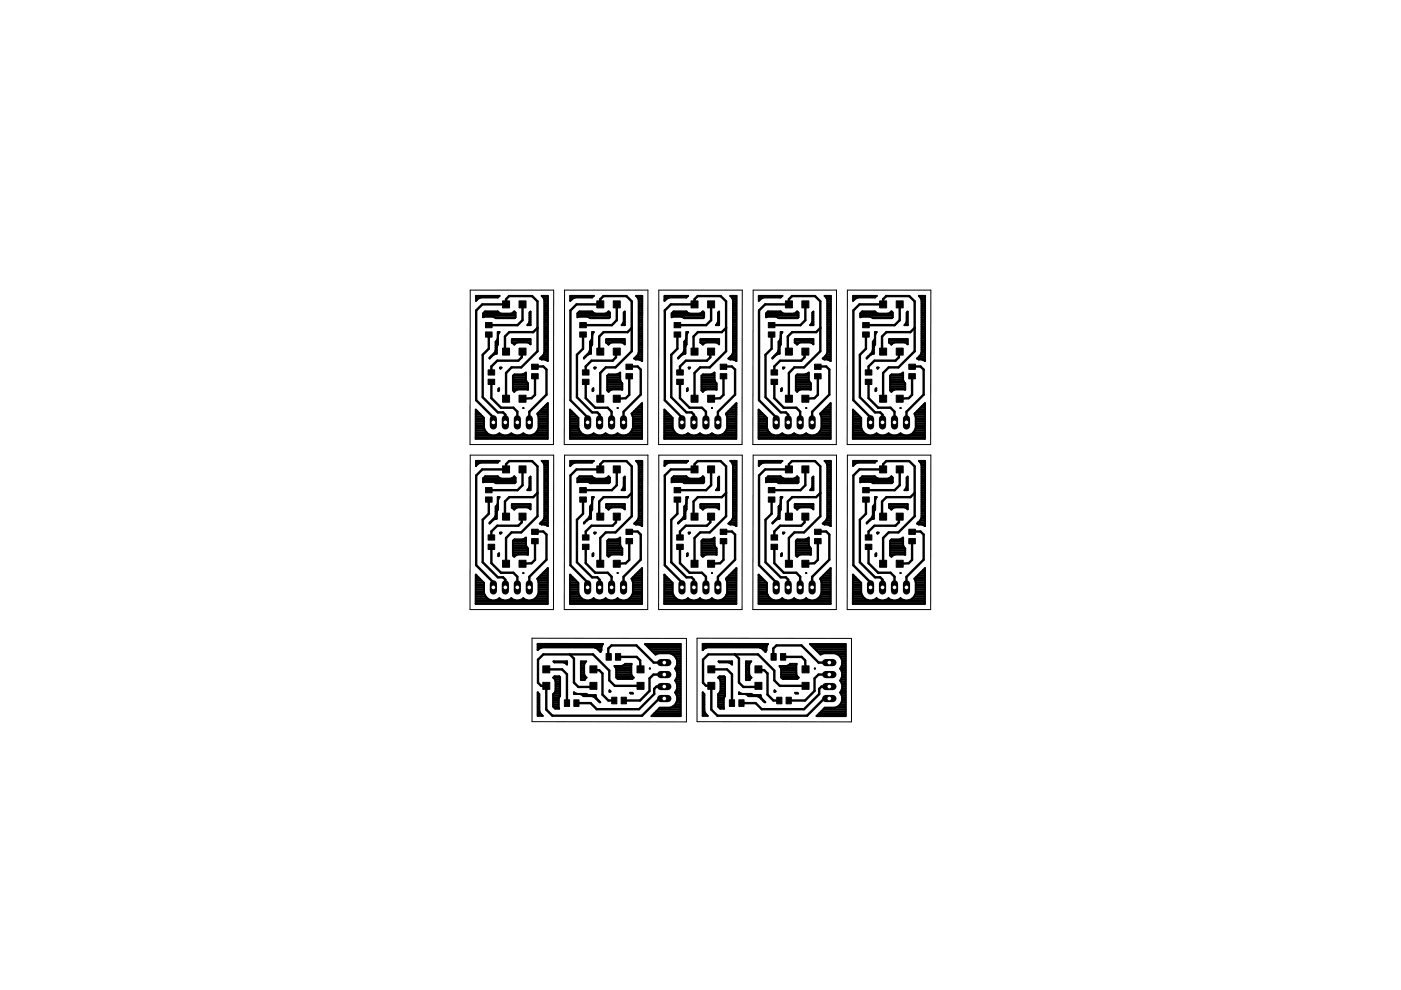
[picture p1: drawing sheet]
<svg xmlns="http://www.w3.org/2000/svg" width="297mm" height="210mm" viewBox="0 0 297 210" stroke-linecap="round" stroke-linejoin="round" font-family="sans-serif">
<g fill="#000" stroke="#000" stroke-width=".21">
<path d="M102.9 70.4h1.4v1.1h-1.4zM102.9 68.4h1.4v1.1h-1.4zM103.5 78.4h1.4v1.1h-1.4zM106.6 73.8h1.4v1.5h-1.4zM106.6 63.8h1.4v1.5h-1.4zM110 73.8h1.5v1.5h-1.5zM110 63.8h1.5v1.5h-1.5zM112.7 77.2h1.4v1.1h-1.4zM112.7 79.2h1.4v1.1h-1.4zM122.9 70.4h1.4v1.1h-1.4zM122.9 68.4h1.4v1.1h-1.4zM123.5 78.4h1.4v1.1h-1.4z"/>
<path d="M126.5 73.8h1.5v1.5h-1.5zM126.5 63.8h1.5v1.5h-1.5zM130 73.8h1.5v1.5h-1.5zM130 63.8h1.5v1.5h-1.5zM132.7 77.2h1.4v1.1h-1.4zM132.7 79.2h1.4v1.1h-1.4zM142.9 70.4h1.4v1.1h-1.4zM142.9 68.4h1.4v1.1h-1.4zM143.5 78.4h1.4v1.1h-1.4zM146.5 73.8h1.5v1.5h-1.5zM146.5 63.8h1.5v1.5h-1.5zM150 73.8h1.5v1.5h-1.5z"/>
<path d="M150 63.8h1.5v1.5h-1.5zM152.7 77.2h1.4v1.1h-1.4zM152.7 79.2h1.4v1.1h-1.4zM162.9 70.4h1.4v1.1h-1.4zM162.9 68.4h1.4v1.1h-1.4zM163.5 78.4h1.4v1.1h-1.4zM166.5 73.8h1.5v1.5h-1.5zM166.5 63.8h1.5v1.5h-1.5zM170 73.8h1.5v1.5h-1.5zM170 63.8h1.5v1.5h-1.5zM172.7 77.2h1.4v1.1h-1.4zM172.7 79.2h1.4v1.1h-1.4z"/>
<path d="M182.9 70.4h1.4v1.1h-1.4zM182.9 68.4h1.4v1.1h-1.4zM183.5 78.4h1.3v1.1h-1.3zM186.5 73.8h1.5v1.5h-1.5zM186.5 63.8h1.5v1.5h-1.5zM190 73.8h1.5v1.5h-1.5zM190 63.8h1.5v1.5h-1.5zM192.7 77.2h1.4v1.1h-1.4zM192.7 79.2h1.4v1.1h-1.4zM103.5 80.4h1.4v1.1h-1.4zM106.6 83.8h1.4v1.5h-1.4zM106.6 98.8h1.4v1.5h-1.4z"/>
<path d="M110 83.8h1.5v1.5h-1.5zM110 98.8h1.5v1.5h-1.5zM123.5 80.4h1.4v1.1h-1.4zM126.5 83.8h1.5v1.5h-1.5zM126.5 98.8h1.5v1.5h-1.5zM130 83.8h1.5v1.5h-1.5zM130 98.8h1.5v1.5h-1.5zM143.5 80.4h1.4v1.1h-1.4zM146.5 83.8h1.5v1.5h-1.5zM146.5 98.8h1.5v1.5h-1.5zM150 83.8h1.5v1.5h-1.5zM150 98.8h1.5v1.5h-1.5z"/>
<path d="M163.5 80.4h1.4v1.1h-1.4zM166.5 83.8h1.5v1.5h-1.5zM166.5 98.8h1.5v1.5h-1.5zM170 83.8h1.5v1.5h-1.5zM170 98.8h1.5v1.5h-1.5zM183.5 80.4h1.3v1.1h-1.3zM186.5 83.8h1.5v1.5h-1.5zM186.5 98.8h1.5v1.5h-1.5zM190 83.8h1.5v1.5h-1.5zM190 98.8h1.5v1.5h-1.5zM102.9 105.4h1.4v1.1h-1.4zM102.9 103.4h1.4v1.1h-1.4z"/>
<path d="M103.5 115.4h1.4v1.1h-1.4zM103.5 113.4h1.4v1.1h-1.4zM106.6 118.8h1.4v1.5h-1.4zM106.6 108.8h1.4v1.5h-1.4zM110 118.8h1.5v1.5h-1.5zM110 108.8h1.5v1.5h-1.5zM112.7 112.2h1.4v1.1h-1.4zM112.7 114.2h1.4v1.1h-1.4zM122.9 105.4h1.4v1.1h-1.4zM122.9 103.4h1.4v1.1h-1.4zM123.5 115.4h1.4v1.1h-1.4zM123.5 113.4h1.4v1.1h-1.4z"/>
<path d="M126.5 118.8h1.5v1.5h-1.5zM126.5 108.8h1.5v1.5h-1.5zM130 118.8h1.5v1.5h-1.5zM130 108.8h1.5v1.5h-1.5zM132.7 112.2h1.4v1.1h-1.4zM132.7 114.2h1.4v1.1h-1.4zM142.9 105.4h1.4v1.1h-1.4zM142.9 103.4h1.4v1.1h-1.4zM143.5 115.4h1.4v1.1h-1.4zM143.5 113.4h1.4v1.1h-1.4zM146.5 118.8h1.5v1.5h-1.5zM146.5 108.8h1.5v1.5h-1.5z"/>
<path d="M150 118.8h1.5v1.5h-1.5zM150 108.8h1.5v1.5h-1.5zM152.7 112.2h1.4v1.1h-1.4zM152.7 114.2h1.4v1.1h-1.4zM162.9 105.4h1.4v1.1h-1.4zM162.9 103.4h1.4v1.1h-1.4zM163.5 115.4h1.4v1.1h-1.4zM163.5 113.4h1.4v1.1h-1.4zM166.5 118.8h1.5v1.5h-1.5zM166.5 108.8h1.5v1.5h-1.5zM170 118.8h1.5v1.5h-1.5zM170 108.8h1.5v1.5h-1.5z"/>
<path d="M172.7 112.2h1.4v1.1h-1.4zM172.7 114.2h1.4v1.1h-1.4zM182.9 105.4h1.4v1.1h-1.4zM182.9 103.4h1.4v1.1h-1.4zM183.5 115.4h1.3v1.1h-1.3zM183.5 113.4h1.3v1.1h-1.3zM186.5 118.8h1.5v1.5h-1.5zM186.5 108.8h1.5v1.5h-1.5zM190 118.8h1.5v1.5h-1.5zM190 108.8h1.5v1.5h-1.5zM192.7 112.2h1.4v1.1h-1.4zM192.7 114.2h1.4v1.1h-1.4z"/>
<path d="M128.5 138.6h1.1v1.4h-1.1zM130.5 138.6h1.1v1.4h-1.1zM163.5 138.6h1.1v1.4h-1.1zM165.5 138.6h1.1v1.4h-1.1zM115.1 144.7h1.5v1.5h-1.5zM115.1 141.2h1.5v1.5h-1.5zM119.7 148.4h1.1v1.4h-1.1zM121.7 148.4h1.1v1.4h-1.1zM125.1 144.7h1.5v1.5h-1.5zM125.1 141.2h1.5v1.5h-1.5zM129.7 147.8h1.1v1.4h-1.1zM131.7 147.8h1.1v1.4h-1.1z"/>
<path d="M135.1 144.7h1.4v1.5h-1.4zM135.1 141.2h1.4v1.5h-1.4zM150.1 144.7h1.5v1.5h-1.5zM150.1 141.2h1.5v1.5h-1.5zM154.6 148.4h1.1v1.4h-1.1zM156.7 148.4h1.1v1.4h-1.1zM160.1 144.7h1.4v1.5h-1.4zM160.1 141.2h1.4v1.5h-1.4zM164.7 147.8h1.1v1.4h-1.1zM166.7 147.8h1.1v1.4h-1.1zM170.1 144.7h1.4v1.5h-1.4zM170.1 141.2h1.4v1.5h-1.4z"/>
</g>
<g fill="none" stroke="#000" stroke-width=".51">
<path d="M103.6 70.9v3l-1.3 1.3v9l3.3 3.2h1.1l.4 .5v1.7M110.8 74.5h-.2v1.3l-.7 .7h-4.5l-1.2 1.2v1.3M110.8 64.6v3.3l-1.1 1h-6.1M113.4 77.8l1.8-.1 .7 .7v5.3l-3.7 3.6v2.3M113.4 79.8h.1M113.4 79.8v3.9l-.7 .7-1.9 .1M114 69.5l-.9 .9h-5.1l-.9 1v3l.2 .1M123.6 70.9v3l-1.3 1.3v9l3.2 3.2h1.1l.5 .5v1.7M130.8 74.5h-.2v1.3l-.7 .7h-4.5l-1.2 1.2v1.3M130.8 64.5v3.4l-1.1 1h-6.1M130.8 64.5v.1M133.4 77.8l1.8-.1 .6 .7v5.3l-3.6 3.6v2.3"/>
<path d="M133.4 79.8v3.9l-.7 .7-1.9 .1M133.4 79.8h.1M133.9 69.5l-.8 .9h-5.1l-1 1v3l.3 .1M143.6 70.9v3l-1.3 1.3v9l3.2 3.2h1.1l.5 .5v1.7M150.8 74.5h-.2v1.3l-.7 .7h-4.5l-1.2 1.2v1.3M150.8 64.6v3.3l-1.1 1h-6.1M153.4 77.8l1.8-.1 .7 .7v5.3l-3.7 3.6v2.3M153.4 79.8v3.9l-.7 .7-1.9 .1M153.4 79.8h.1M153.9 69.5l-.9 .9h-5l-1 1v3l.3 .1M163.6 70.9v3l-1.3 1.3v9l3.2 3.2h1.1l.5 .5v1.7M170.8 74.5h-.2v1.3l-.7 .7h-4.5l-1.2 1.2v1.3"/>
<path d="M170.8 64.6v3.3l-1.1 1h-6.1M173.4 77.8l1.8-.1 .6 .7v5.3l-3.6 3.6v2.3M173.4 79.8v3.9l-.7 .7-1.9 .1M173.9 69.5l-.9 .9h-5l-1 1v3l.3 .1M183.6 70.9v3l-1.3 1.3v9l3.2 3.2h1.1l.5 .5v1.7M190.8 74.5h-.2v1.3l-.7 .7h-4.5l-1.3 1.2v1.3M190.8 64.5v3.4l-1.1 1h-6.1M190.8 64.5v.1M193.4 77.8l1.8-.1 .6 .7v5.3l-3.6 3.6v2.3M193.4 79.8v3.9l-.7 .7-1.9 .1M193.9 69.5l-.9 .9h-5.1l-.9 1v3l.2 .1M104.2 81v3.4l2 2h2.6l.9 .9v2.3"/>
<path d="M107.3 84.5v-5.4l1.2-1.2h2l3.5-3.4v-10.6l-1.2-1.1h-4.9l-.6 .6v1.1h-5l-1.3 1.3v19.1l3.6 3.6v1.1M110.8 99.5v3.4l-1.1 1h-6.1M124.2 81v3.4l2 2h2.6l.9 .9v2.3M127.3 84.5v-5.4l1.1-1.2h2.1l3.4-3.4v-10.6l-1.1-1.1h-4.9l-.6 .6v1.1h-5.1l-1.3 1.3v19.1l3.7 3.6v1.1M130.8 99.5v3.4l-1.1 1h-6.1M130.8 99.5h.1M144.2 81v3.4l2 2h2.6l.9 .9v2.3M147.3 84.5v-5.4l1.1-1.2h2.1l3.4-3.4v-10.6l-1.1-1.1h-4.9l-.6 .6v1.1h-5.1l-1.3 1.3v19.1l3.7 3.6v1.1M150.8 99.5v3.4l-1.1 1h-6.1M164.2 81v3.4l2 2h2.6l.9 .9v2.3M167.3 84.5v-5.4l1.1-1.2h2.1l3.4-3.4v-10.6l-1.1-1.1h-4.9l-.6 .6v1.1h-5.1l-1.3 1.3v19.1l3.7 3.6v1.1M170.8 99.5v3.4l-1.1 1h-6.1"/>
<path d="M184.1 81v3.4l2.1 2h2.6l.9 .9v2.3M187.2 84.5v-5.4l1.2-1.2h2.1l3.4-3.4v-10.6l-1.1-1.1h-4.9l-.7 .6v1.1h-5l-1.3 1.3v19.1l3.7 3.6v1.1M190.8 99.5v3.4l-1.1 1h-6.1M190.8 99.5h.1M103.6 105.9v3l-1.3 1.3v9l3.3 3.2h1.1l.4 .5v1.6M104.2 116v3.4l2 2h2.6l.9 .9v2.2M107.3 119.5v-5.4l1.2-1.2h2l3.5-3.4v-10.6l-1.2-1.1h-4.9l-.6 .6v1.1h-5l-1.3 1.3v19l3.6 3.7v1M110.8 109.5h-.2v1.2l-.7 .8h-4.5l-1.2 1.2v1.3M113.4 112.8l1.8-.1 .7 .6v5.4l-3.7 3.6v2.2M113.4 114.7v.1M113.4 114.8v3.9l-.7 .7-1.9 .1M114 104.5l-.9 .9h-5.1l-.9 .9v3.1l.2 .1"/>
<path d="M123.6 105.9v3l-1.3 1.3v9l3.2 3.2h1.1l.5 .5v1.6M124.2 116v3.4l2 2h2.6l.9 .9v2.2M127.3 119.5v-5.4l1.1-1.2h2.1l3.4-3.4v-10.6l-1.1-1.1h-4.9l-.6 .6v1.1h-5.1l-1.3 1.3v19l3.7 3.7v1M130.8 109.5h-.2v1.2l-.7 .8h-4.5l-1.2 1.2v1.3M133.4 112.8l1.8-.1 .6 .6v5.4l-3.6 3.6v2.2M133.4 114.7v4l-.7 .7-1.9 .1M133.9 104.5l-.8 .9h-5.1l-1 .9v3.1l.3 .1M143.6 105.9v3l-1.3 1.3v9l3.2 3.2h1.1l.5 .5v1.6M144.2 116v3.4l2 2h2.6l.9 .9v2.2M147.3 119.5v-5.4l1.1-1.2h2.1l3.4-3.4v-10.6l-1.1-1.1h-4.9l-.6 .6v1.1h-5.1l-1.3 1.3v19l3.7 3.7v1M150.8 109.5h-.2v1.2l-.7 .8h-4.5l-1.2 1.2v1.3M153.4 112.8l1.8-.1 .7 .6v5.4l-3.7 3.6v2.2"/>
<path d="M153.4 114.7v4l-.7 .7-1.9 .1M153.9 104.5l-.9 .9h-5l-1 .9v3.1l.3 .1M163.6 105.9v3l-1.3 1.3v9l3.2 3.2h1.1l.5 .5v1.6M164.2 116v3.4l2 2h2.6l.9 .9v2.2M167.3 119.5v-5.4l1.1-1.2h2.1l3.4-3.4v-10.6l-1.1-1.1h-4.9l-.6 .6v1.1h-5.1l-1.3 1.3v19l3.7 3.7v1M170.8 109.5h-.2v1.2l-.7 .8h-4.5l-1.2 1.2v1.3M173.4 112.8l1.8-.1 .6 .6v5.4l-3.6 3.6v2.2M173.4 114.7v4l-.7 .7-1.9 .1M173.9 104.5l-.9 .9h-5l-1 .9v3.1l.3 .1M183.6 105.9v3l-1.3 1.3v9l3.2 3.2h1.1l.5 .5v1.6M184.1 116v3.4l2.1 2h2.6l.9 .9v2.2M187.2 119.5v-5.4l1.2-1.2h2.1l3.4-3.4v-10.6l-1.1-1.1h-4.9l-.7 .6v1.1h-5l-1.3 1.3v19l3.7 3.7v1"/>
<path d="M190.8 109.5h-.2v1.2l-.7 .8h-4.5l-1.3 1.2v1.3M193.4 112.8l1.8-.1 .6 .6v5.4l-3.6 3.6v2.2M193.4 114.7v4l-.7 .7-1.9 .1M193.9 104.5l-.9 .9h-5.1l-.9 .9v3.1l.2 .1M120.8 138.7l.9 .9v5.1l.9 .9h3.1l.1-.2M129.1 139.3l-.1-1.8 .6-.7h5.3l3.7 3.7h2.2M131.1 139.3h3.9l.7 .7 .1 1.9M155.8 138.7l.9 .9v5.1l.9 .9h3.1l.1-.2M164 139.3v-1.8l.6-.7h5.3l3.7 3.7h2.2M166.1 139.3h3.9l.7 .7 .1 1.9M115.8 141.9h3.4l1 1.1v6.1M125.8 141.9v.2h1.2l.7 .7v4.5l1.3 1.2h1.2"/>
<path d="M135.8 145.4h-5.5l-1.1-1.1v-2.1l-3.5-3.5h-10.5l-1.1 1.2v4.9l.6 .6h1.1v5.1l1.3 1.2h19l3.7-3.6h1M140.8 143h-2.2l-.9 .8v2.7l-2 2h-3.5M140.8 145.6h-1.6l-.5 .4v1.2l-3.2 3.2h-9l-1.3-1.3h-3M150.8 141.9h3.3l1.1 1.1v6.1M160.8 141.9v.2h1.2l.7 .7v4.5l1.3 1.2h1.2M170.8 145.4h-5.5l-1.1-1.1v-2.1l-3.5-3.5h-10.5l-1.1 1.2v4.9l.6 .6h1.1v5.1l1.3 1.2h19l3.7-3.6h1M175.8 143h-2.3l-.8 .8v2.7l-2 2h-3.5M175.8 145.6h-1.6l-.5 .4v1.2l-3.2 3.2h-9l-1.3-1.3h-3"/>
</g>
<g fill="none" stroke="#000" stroke-width=".42">
<path d="M100.9 62.7h5l-.4 .4h-3.5l-.6 .2-.5 .5zM100.9 63.6h.2M100.9 63.2h.8M100.9 62.8h4.9M102.4 66.9h6.9M102.4 66.6h6.9M102.7 66.2h3M102.8 66h2.7l.3 .3 .5 .2h2l.4-.2 .3-.3 .3 .3v1l-.2 .2h-4l-.5-.3-2.2 .1v-.9zM103.8 75.9h.1M104.1 75.5h.2M104.5 75.2h.2M104.8 74.8h.5"/>
<path d="M104.9 67.3h4.4M105 74.4h.3M105.1 72.6h.5M105.1 74.1h.2M105.1 73.7h.2M105.1 73.3h.3M105.1 72.9h.5M105.3 72.2h.3M105.5 71.8h.1M105.5 70.4h.4l-.3 .7v1.9l-.3 .6v1.4l-.7 .2-.8 .8v-.2l1.1-1 .2-.6v-1.8l.4-.7zM105.5 71.4h.1M105.5 71.1h.1"/>
<path d="M105.5 70.7h.2M106 78l.3-.1-.2 .3zM108.5 72.6h4M108.5 72.2h4M108.8 79.7l.3-.3h1.7l.7-.4v1.6l.5 .7v1.3h-2.2l-.8 .5M108.8 79.7v3.1l.2 .3M108.8 79.7h2.7M108.9 66.2h.3M108.9 72.9h.3M109.8 72.6l-.8 .5-.5-.4v-.7l4-.1v1.1l-.7-.4M111 79.3h.5M111.9 68.8h.6"/>
<path d="M112.1 68.4h.4M112.3 68.1h.2M112.3 67.7h.2M112.3 67.3h.2M112.3 66.9h.2M112.3 66.6h.2M112.4 66.2h.1M112.4 72.9h.1M112.5 66.1v2.8h-.7l.5-.7v-1.9zM114.6 75.9h1.5M114.8 75.7h.1M114.9 62.7h1.3l-.1 13.9-.6-.4h-.6l-.5-.2 .8-.7 .2-.5v-11.2l-.2-.5z"/>
<path d="M114.9 75.5h1.2M115 62.8h1.2M115.3 75.2h.8M115.3 63.2h.9M115.4 74.8h.7M115.4 63.6h.8M115.4 72.6h.8M115.4 74.4h.7M115.4 74.1h.8M115.4 73.7h.8M115.4 73.3h.8M115.4 72.9h.8"/>
<path d="M115.4 72.2h.8M115.4 71.8h.8M115.4 71.4h.8M115.4 71.1h.8M115.4 70.7h.8M115.4 70.3h.8M115.4 69.9h.8M115.4 69.6h.8M115.4 69.2h.8M115.4 68.8h.8M115.4 68.4h.8M115.4 68.1h.8"/>
<path d="M115.4 67.7h.8M115.4 67.3h.8M115.4 66.9h.8M115.4 66.6h.8M115.4 66.2h.8M115.4 65.8h.8M115.4 65.4h.8M115.4 65.1h.8M115.4 64.7h.8M115.4 64.3h.8M115.4 63.9h.8M115.7 76.3h.4"/>
<path d="M120.9 62.7h5l-.4 .4h-3.6l-.5 .2-.5 .5zM120.9 63.6h.2M120.9 63.2h.7M120.9 62.8h4.9M122.4 66.9h6.9M122.4 66.6h6.9M122.7 66.2h3M122.9 66h2.6l.8 .5h2l.7-.5 .3 .3v1l-.2 .2h-4l-.5-.3-2.2 .1v-.9zM123.8 75.9h.1M124.1 75.5h.1M124.5 75.2h.2M124.8 74.8h.5"/>
<path d="M124.9 67.3h4.4M125 74.4h.3M125.1 72.6h.5M125.1 74.1h.2M125.1 73.7h.2M125.1 73.3h.3M125.1 72.9h.5M125.3 72.2h.3M125.5 71.8h.1M125.5 71.4h.1M125.5 71.1h.1M125.5 70.7h.2"/>
<path d="M125.6 71.1v1.9l-.3 .6v1.4l-.7 .2-.8 .8v-.2l1.1-1 .2-.6v-1.8l.2-.2M125.6 71.1l.3-.7h-.4v1.3l-.2 .5M126 77.9h.3l-.2 .3zM128.5 72.6h4M128.5 72.2h4M128.8 79.7l.3-.3h1.7l.7-.4v1.6l.4 .7v1.3h-2.1l-.8 .5M128.8 79.7h2.7M128.8 79.7v3.1l.2 .3M128.9 66.2h.3M128.9 72.9h.3M129.8 72.6l-.8 .5-.5-.4v-.7l4-.1v1.1l-.7-.4M131 79.3h.5"/>
<path d="M131.9 68.8h.6M132.1 68.4h.4M132.2 68.1h.3M132.2 67.7h.3M132.2 67.3h.3M132.2 66.9h.3M132.2 66.6h.3M132.4 66.2h.1M132.4 72.9h.1M132.5 66.1v2.8h-.7l.4-.7v-1.9zM134.6 75.9h1.5M134.9 62.7h1.3l-.1 13.9-.6-.4h-.7l-.3-.2 .7-.7 .2-.5v-11.2z"/>
<path d="M134.9 75.5h1.2M134.9 62.8h1.3M135.2 75.2h.9M135.2 63.2h1M135.4 74.8h.7M135.4 63.6h.8M135.4 72.6h.7M135.4 74.4h.7M135.4 74.1h.7M135.4 73.7h.7M135.4 73.3h.7M135.4 72.9h.7"/>
<path d="M135.4 72.2h.7M135.4 71.8h.7M135.4 71.4h.7M135.4 71.1h.7M135.4 70.7h.7M135.4 70.3h.7M135.4 69.9h.7M135.4 69.6h.7M135.4 69.2h.7M135.4 68.8h.7M135.4 68.4h.7M135.4 68.1h.7"/>
<path d="M135.4 67.7h.7M135.4 67.3h.7M135.4 66.9h.7M135.4 66.6h.8M135.4 66.2h.8M135.4 65.8h.8M135.4 65.4h.8M135.4 65.1h.8M135.4 64.7h.8M135.4 64.3h.8M135.4 63.9h.8M135.7 76.3h.4"/>
<path d="M140.9 63.6h.2M140.9 62.7h5l-.4 .4h-3.6l-.5 .2-.5 .5zM140.9 63.2h.7M140.9 62.8h4.9M142.4 66.9h6.9M142.4 66.6h6.9M142.7 66.2h3M142.8 66h2.7l.3 .3 .5 .2h2l.4-.2 .3-.3 .3 .3v1l-.2 .2h-4l-.6-.3-2.1 .1v-.9zM143.8 75.9h.1M144.1 75.5h.2M144.5 75.2h.2M144.8 74.8h.5"/>
<path d="M144.9 67.3h4.3M145 74.4h.3M145.1 72.6h.5M145.1 74.1h.2M145.1 73.7h.2M145.1 73.3h.3M145.1 72.9h.5M145.3 72.2h.3M145.5 71.8h.1M145.5 71.4h.1M145.5 71.1h.1M145.5 70.7h.2"/>
<path d="M145.6 71.1v1.9l-.3 .6v1.4l-.7 .2-.8 .8v-.2l1.1-1 .2-.6v-1.8l.3-.2M145.6 71.1l.3-.7h-.4v1.3l-.1 .5M146 77.9h.3l-.2 .3zM148.5 72.6h4M148.5 72.2h4M148.7 79.7l.4-.3h1.7l.7-.4v1.6l.4 .7v1.3h-2.1l-.8 .5-.3-.3zM148.8 79.7h2.7M148.8 66.2h.4M148.9 72.9h.3M149.8 72.6l-.8 .5-.5-.4v-.7l4-.1v1.1l-.7-.4M151 79.3h.5M151.9 68.8h.6"/>
<path d="M152.1 68.4h.4M152.3 68.1h.2M152.3 67.7h.2M152.3 67.3h.2M152.3 66.9h.2M152.3 66.6h.2M152.3 66.2h.2M152.4 72.9h.1M152.5 66.1v2.8h-.7l.5-.7v-1.9zM154.6 75.9h1.5M154.8 62.7h1.3v13.9l-.6-.4h-.7l-.4-.2 .8-.7 .2-.5v-11.2l-.2-.5zM154.9 75.5h1.2"/>
<path d="M154.9 62.8h1.2M155.2 75.2h.9M155.2 63.2h.9M155.4 74.8h.7M155.4 63.6h.7M155.4 72.6h.7M155.4 74.4h.7M155.4 74.1h.7M155.4 73.7h.7M155.4 73.3h.7M155.4 72.9h.7M155.4 72.2h.7"/>
<path d="M155.4 71.8h.7M155.4 71.4h.7M155.4 71.1h.7M155.4 70.7h.7M155.4 70.3h.7M155.4 69.9h.7M155.4 69.6h.7M155.4 69.2h.7M155.4 68.8h.7M155.4 68.4h.7M155.4 68.1h.7M155.4 67.7h.7"/>
<path d="M155.4 67.3h.7M155.4 66.9h.7M155.4 66.6h.7M155.4 66.2h.7M155.4 65.8h.7M155.4 65.4h.7M155.4 65.1h.7M155.4 64.7h.7M155.4 64.3h.7M155.4 63.9h.7M155.7 76.3h.4M160.9 62.7h5l-.4 .4h-3.6l-.5 .2-.5 .5z"/>
<path d="M160.9 63.6h.2M160.9 63.2h.7M160.9 62.8h4.9M162.4 66.9h6.9M162.4 66.6h6.9M162.7 66.2h3M162.8 66h2.7l.8 .5h2l.7-.5 .3 .3v1l-.2 .2h-4l-.6-.3-2.1 .1v-.9zM163.8 75.9h.1M164.1 75.5h.1M164.4 75.2h.3M164.8 74.8h.5M164.9 67.3h4.3"/>
<path d="M165 74.4h.3M165.1 72.6h.4M165.1 74.1h.2M165.1 73.7h.2M165.1 73.3h.3M165.1 72.9h.4M165.3 72.2h.2M165.3 72.2l-.2 .2v1.8l-.3 .6M165.5 71.8h.1M165.5 71.4h.1M165.5 71.1h.1M165.5 70.7h.2"/>
<path d="M165.5 71.7l-.2 .5M165.5 71.1l.4-.7h-.4v2.6l-.2 .6v1.4l-.7 .2-.8 .8v-.2l1-1M166 77.9h.3l-.2 .3zM168.5 72.6h3.9M168.5 72.2h3.9M168.7 79.7l.3-.3h1.8l.7-.4v1.6l.4 .7v1.3h-2.1l-.8 .5M168.7 79.7h2.8M168.7 79.7v3.1l.3 .3M168.8 66.2h.4M168.9 72.9h.2M169.8 72.6l-.8 .5-.5-.4v-.7l3.9-.1v1.1l-.7-.4M171 79.3h.5"/>
<path d="M171.9 68.8h.5M172.1 68.4h.3M172.2 68.1h.2M172.2 67.7h.2M172.2 67.3h.2M172.2 66.9h.2M172.2 66.6h.2M172.3 66.2h.1M172.4 72.9h.1M172.4 66.1v2.8h-.6l.4-.7v-1.9zM174.5 75.9h1.6M174.8 62.7h1.3v13.9l-.6-.4h-.7l-.4-.2 .8-.7 .2-.5v-11.2z"/>
<path d="M174.9 75.5h1.2M174.9 62.8h1.2M175.2 75.2h.9M175.2 63.2h.9M175.4 74.8h.7M175.4 63.6h.7M175.4 72.6h.7M175.4 74.4h.7M175.4 74.1h.7M175.4 73.7h.7M175.4 73.3h.7M175.4 72.9h.7"/>
<path d="M175.4 72.2h.7M175.4 71.8h.7M175.4 71.4h.7M175.4 71.1h.7M175.4 70.7h.7M175.4 70.3h.7M175.4 69.9h.7M175.4 69.6h.7M175.4 69.2h.7M175.4 68.8h.7M175.4 68.4h.7M175.4 68.1h.7"/>
<path d="M175.4 67.7h.7M175.4 67.3h.7M175.4 66.9h.7M175.4 66.6h.7M175.4 66.2h.7M175.4 65.8h.7M175.4 65.4h.7M175.4 65.1h.7M175.4 64.7h.7M175.4 64.3h.7M175.4 63.9h.7M175.6 76.3h.5"/>
<path d="M180.9 63.6h.2M180.9 63.2h.7M180.9 62.7h5l-.4 .4h-3.6l-.5 .2-.5 .5zM180.9 62.8h4.9M182.4 66.9h6.9M182.4 66.6h6.9M182.6 66.2h3.1M182.8 66h2.7l.3 .3 .5 .2h1.9l.8-.5 .3 .3v1l-.2 .2h-4l-.6-.3-2.1 .1v-.9zM183.8 75.9h.1M184.1 75.5h.1M184.4 75.2h.3M184.8 74.8h.5"/>
<path d="M184.9 67.3h4.3M185 74.4h.3M185.1 72.6h.4M185.1 74.1h.2M185.1 73.7h.2M185.1 73.3h.3M185.1 72.9h.4M185.3 72.2h.2M185.5 71.8h.1M185.5 71.4h.1M185.5 71.1h.1M185.5 70.7h.2"/>
<path d="M185.5 71.1v1.9l-.2 .6v1.4l-.7 .2-.8 .8v-.2l1-1M185.5 71.1l.4-.7h-.4v1.3l-.4 .7v1.8l-.3 .6M186 77.9h.3l-.2 .3zM188.5 72.6h3.9M188.5 72.2h3.9M188.7 79.7l.3-.3h1.8l.7-.4v1.6l.4 .7v1.3h-2.1l-.8 .5M188.7 79.7h2.8M188.7 79.7v3.1l.3 .3M188.8 66.2h.4M188.9 72.9h.2M189.8 72.6l-.8 .5-.5-.4v-.7l3.9-.1v1.1l-.7-.4M191 79.3h.5"/>
<path d="M191.9 68.8h.5M192.1 68.4h.3M192.2 68.1h.2M192.2 67.7h.2M192.2 67.3h.2M192.2 66.9h.2M192.2 66.6h.2M192.3 66.2h.1M192.4 72.9h.1M192.4 66.1v2.8h-.6l.4-.7v-1.9zM194.5 75.9h1.6M194.8 62.7h1.3v13.9l-.6-.4h-.7l-.4-.2 .8-.7 .2-.5v-11.2z"/>
<path d="M194.9 75.5h1.2M194.9 62.8h1.2M195.2 75.2h.9M195.2 63.2h.9M195.4 74.8h.7M195.4 63.6h.7M195.4 72.6h.7M195.4 74.4h.7M195.4 74.1h.7M195.4 73.7h.7M195.4 73.3h.7M195.4 72.9h.7"/>
<path d="M195.4 72.2h.7M195.4 71.8h.7M195.4 71.4h.7M195.4 71.1h.7M195.4 70.7h.7M195.4 70.3h.7M195.4 69.9h.7M195.4 69.6h.7M195.4 69.2h.7M195.4 68.8h.7M195.4 68.4h.7M195.4 68.1h.7"/>
<path d="M195.4 67.7h.7M195.4 67.3h.7M195.4 66.9h.7M195.4 66.6h.7M195.4 66.2h.7M195.4 65.8h.7M195.4 65.4h.7M195.4 65.1h.7M195.4 64.7h.7M195.4 64.3h.7M195.4 63.9h.7M195.6 76.3h.5"/>
<path d="M100.9 92.8h15.2M100.9 86.8l1.7 1.8v2.1a2 2 0 0 0 3.3 1.2 1.9 1.9 0 0 0 2.5 0 1.9 1.9 0 0 0 2.6 0 1.98 1.98 0 0 0 3.2-1.2v-2.3l-.3-.7 2.2-2.2v7.5h-15.2zM100.9 92.4h15.2M100.9 92h2.6M100.9 91.7h2.2M100.9 91.3h1.9M100.9 90.9h1.8M100.9 90.5h1.7M100.9 90.1h1.7M100.9 89.8h1.7M100.9 89.4h1.7M100.9 89h1.7"/>
<path d="M100.9 88.7h1.7M100.9 88.3h1.4M100.9 87.9h1M100.9 87.5h.7M100.9 87.2h.3M100.9 97.7h5l-.4 .4h-3.5l-.6 .2-.5 .5zM100.9 98.8h.1M100.9 98.4h.4M100.9 98h4.7M105.7 92h.4M105.7 82.7h.1M105.8 82.3v.5l-.1 .1v-.4z"/>
<path d="M108.2 92h.4M108.8 82.7h.8M108.8 82.3h3.2M108.8 81.9h3.2M108.8 81.5h3.2M108.8 81.2h3M108.8 80.8h2.8M108.8 80.4h2.7M108.8 80.1h2.7M109 83h.1M110.7 92h.5M111 86.5h.1"/>
<path d="M113.3 92h2.8M113.7 91.7h2.4M114 91.3h2.1M114 87.9h2.1M114.1 87.5h2M114.1 90.9h2M114.2 88.3h1.9M114.2 90.5h1.9M114.2 90.1h1.9M114.2 89.8h1.9M114.2 89.4h1.9M114.2 89h1.9"/>
<path d="M114.2 88.7h1.9M114.4 87.2h1.7M114.8 86.8h1.3M114.9 97.7h1.3l-.1 13.8-.6-.3h-.6l-.5-.2 .8-.7 .2-.6v-11.1l-.2-.5zM115.2 98h1M115.2 86.4h.9M115.3 98.4h.9M115.4 99.9h.8M115.4 99.5h.8M115.4 99.1h.8M115.4 98.8h.8M115.6 86h.5"/>
<path d="M116 85.7h.1M120.9 86.8l1.7 1.8v2.1a1.98 1.98 0 0 0 3.3 1.2 1.91 1.91 0 0 0 2.5 0 1.91 1.91 0 0 0 2.5 0 2 2 0 0 0 3.3-1.2v-2.3l-.3-.7 2.2-2.2v7.5h-15.2zM120.9 92.8h15.2M120.9 92.4h15.2M120.9 92h2.6M120.9 91.7h2.2M120.9 91.3h2M120.9 90.9h1.8M120.9 90.5h1.7M120.9 90.1h1.7M120.9 89.8h1.7M120.9 89.4h1.7"/>
<path d="M120.9 89h1.7M120.9 88.7h1.7M120.9 88.3h1.4M120.9 87.9h1M120.9 87.5h.7M120.9 87.2h.3M120.9 97.7h5l-.4 .4h-3.6l-.5 .2-.5 .5zM120.9 98.8h.1M120.9 98.4h.4M120.9 98h4.7M125.6 92h.5M125.6 82.7h.2"/>
<path d="M125.8 82.3v.5l-.2 .1v-.4zM128.2 92h.4M128.8 82.7h.7M128.8 82.3h3.1M128.8 81.9h3.1M128.8 81.5h3.1M128.8 81.2h3M128.8 80.8h2.8M128.8 80.4h2.7M128.8 80.1h2.7M129 83h.1M130.7 92h.4"/>
<path d="M130.9 86.5h.1M131 86.5h.1M133.3 92h2.8M133.7 91.7h2.4M134 91.3h2.1M134 87.9h2.1M134.1 87.5h2M134.1 90.9h2M134.1 88.3h2M134.2 90.5h1.9M134.2 90.1h1.9M134.2 89.8h1.9"/>
<path d="M134.2 89.4h1.9M134.2 89h1.9M134.2 88.7h1.9M134.5 87.2h1.6M134.8 86.8h1.3M134.9 97.7h1.3l-.1 13.8-.6-.3h-.7l-.3-.2 .7-.7 .2-.6v-11.1zM135.1 98h1.1M135.2 86.4h.9M135.3 98.4h.9M135.4 99.9h.8M135.4 99.5h.8M135.4 99.1h.8"/>
<path d="M135.4 98.8h.8M135.6 86h.5M136 85.7h.1M140.8 92.8h15.3M140.8 92.4h15.3M140.9 86.8l1.7 1.8v2.1a2 2 0 0 0 3.3 1.2 1.9 1.9 0 0 0 2.5 0 1.9 1.9 0 0 0 2.5 0 1.98 1.98 0 0 0 3.3-1.2v-2.3l-.3-.7 2.2-2.2v7.5h-15.3zM140.9 92h2.6M140.9 91.7h2.2M140.9 91.3h1.9M140.9 90.9h1.8M140.9 90.5h1.7M140.9 90.1h1.7"/>
<path d="M140.9 89.8h1.7M140.9 89.4h1.7M140.9 89h1.7M140.9 88.7h1.7M140.9 88.3h1.4M140.9 87.9h1M140.9 87.5h.6M140.9 87.2h.3M140.9 98.8h.1M140.9 97.7h5l-.4 .4h-3.6l-.5 .2-.5 .5zM140.9 98.4h.4M140.9 98h4.7"/>
<path d="M145.6 92h.5M145.6 82.7h.2M145.8 82.3v.5l-.2 .1v-.4zM148.2 92h.4M148.7 82.7h.8M148.7 82.3h3.2M148.7 81.9h3.2M148.7 81.5h3.2M148.7 81.2h3.1M148.7 80.8h2.9M148.7 80.4h2.8M148.7 80.1h2.8"/>
<path d="M149 83h.1M150.7 92h.5M150.9 86.5h.1M153.3 92h2.8M153.7 91.7h2.4M153.9 91.3h2.2M154 87.9h2.1M154.1 87.5h2M154.1 90.9h2M154.1 88.3h2M154.2 90.5h1.9M154.2 90.1h1.9"/>
<path d="M154.2 89.8h1.9M154.2 89.4h1.9M154.2 89h1.9M154.2 88.7h1.9M154.4 87.2h1.7M154.8 86.8h1.3M155.2 98h.9M155.2 86.4h.9M155.3 98.4h.8M155.4 99.9h.7M155.4 99.5h.7M155.4 99.1h.7"/>
<path d="M155.4 98.8h.7M155.6 86h.5M155.9 85.7h.2M160.8 86.8l1.8 1.8v2.1a1.98 1.98 0 0 0 3.2 1.2 1.91 1.91 0 0 0 2.6 0 1.91 1.91 0 0 0 2.5 0 2 2 0 0 0 3.3-1.2v-2.3l-.3-.7 2.2-2.2v7.5h-15.3zM160.8 92.8h15.3M160.8 92.4h15.3M160.8 92h2.7M160.8 91.7h2.3M160.8 91.3h2M160.8 90.9h1.9M160.8 90.5h1.8M160.8 90.1h1.8"/>
<path d="M160.8 89.8h1.8M160.8 89.4h1.8M160.8 89h1.8M160.8 88.7h1.8M160.8 88.3h1.5M160.8 87.9h1.1M160.8 87.5h.7M160.8 87.2h.4M160.9 97.7h5l-.4 .4h-3.6l-.5 .2-.5 .5zM160.9 98.8h.1M160.9 98.4h.4M160.9 98h4.6"/>
<path d="M165.6 92h.5M165.6 82.7h.2M165.8 82.3v.5l-.2 .1v-.4zM168.2 92h.4M168.7 82.7h.8M168.7 82.3h3.2M168.7 81.9h3.2M168.7 81.5h3.2M168.7 81.2h3.1M168.7 80.8h2.9M168.7 80.4h2.8M168.7 80.1h2.8"/>
<path d="M169 83h.1M170.7 92h.4M170.9 86.5h.1M173.2 92h2.9M173.7 91.7h2.4M173.9 91.3h2.2M174 87.9h2.1M174.1 87.5h2M174.1 90.9h2M174.1 88.3h2M174.2 90.5h1.9M174.2 90.1h1.9"/>
<path d="M174.2 89.8h1.9M174.2 89.4h1.9M174.2 89h1.9M174.2 88.7h1.9M174.4 87.2h1.7M174.8 86.8h1.3M174.8 97.7h1.3v13.8l-.6-.3h-.7l-.4-.2 .8-.7 .2-.6v-11.1zM175.1 98h1M175.2 86.4h.9M175.3 98.4h.8M175.4 99.9h.7M175.4 99.5h.7"/>
<path d="M175.4 99.1h.7M175.4 98.8h.7M175.6 86h.5M175.9 85.7h.2M180.8 92.8h15.3M180.8 92.4h15.3M180.8 92h2.7M180.8 86.8l1.8 1.8v2.1a2 2 0 0 0 3.2 1.2 1.9 1.9 0 0 0 2.6 0 1.9 1.9 0 0 0 2.5 0 1.98 1.98 0 0 0 3.3-1.2v-2.3l-.3-.7 2.2-2.2v7.5h-15.3zM180.8 91.7h2.3M180.8 91.3h2M180.8 90.9h1.9M180.8 90.5h1.8"/>
<path d="M180.8 90.1h1.8M180.8 89.8h1.8M180.8 89.4h1.8M180.8 89h1.8M180.8 88.7h1.8M180.8 88.3h1.5M180.8 87.9h1.1M180.8 87.5h.7M180.8 87.2h.3M180.9 98.8h.1M180.9 98.4h.4M180.9 97.7h5l-.4 .4h-3.6l-.5 .2-.5 .5z"/>
<path d="M180.9 98h4.6M185.6 92h.5M185.6 82.7h.2M185.8 82.3v.5l-.2 .1v-.4zM188.2 92h.4M188.7 82.7h.8M188.7 82.3h3.2M188.7 81.9h3.2M188.7 81.5h3.2M188.7 81.2h3.1M188.7 80.8h2.9M188.7 80.4h2.8"/>
<path d="M188.7 80.1h2.8M189 83h.1M190.7 92h.4M190.9 86.5h.1M193.3 92h2.8M193.7 91.7h2.4M193.9 91.3h2.2M194 87.9h2.1M194.1 87.5h2M194.1 90.9h2M194.1 88.3h2M194.2 90.5h1.9"/>
<path d="M194.2 90.1h1.9M194.2 89.8h1.9M194.2 89.4h1.9M194.2 89h1.9M194.2 88.7h1.9M194.4 87.2h1.7M194.8 86.8h1.3M195.1 98h1M195.2 86.4h.9M195.3 98.4h.8M195.4 99.9h.7M195.4 99.5h.7"/>
<path d="M195.4 99.1h.7M195.4 98.8h.7M195.5 86h.6M195.9 85.7h.2M102.4 102.2h6.9M102.4 101.8h6.9M102.5 101.4h3.5M103.9 110.8h.1M104.3 110.4h.1M104.6 110h.5M104.9 109.6h.4M105.1 109.3h.2"/>
<path d="M105.1 108.9h.2M105.1 108.5h.2M105.1 108.1h.4M105.1 107.8h.5M105.1 107.4h.5M105.4 107h.2M105.5 105.4h.4l-.3 .6v2l-.3 .5v1.5l-.7 .2-.8 .8v-.2l1.1-1 .2-.6v-1.8l.4-.7zM105.5 106.6h.1M105.5 106.3h.1M105.5 105.9h.1M105.5 105.5h.3M105.7 117.5l.1-.2v.5l-.1 .1z"/>
<path d="M105.7 117.9h.1M105.7 117.5h.1M106 112.9h.3l-.2 .3zM106 113h.3M108.5 107.4h4M108.5 107h4M108.5 101.4h.8M108.7 107.7h-.2l.1-.8h3.9v1.1l-.7-.4h-2l-.5 .1M108.7 107.7l.3 .4 .3-.4M108.7 107.8h.6M108.8 117.5h3.2M108.8 117.1h3.2"/>
<path d="M108.8 116.8h3.2M108.8 116.4h3.2M108.8 116h2.9M108.8 115.6h2.7M108.8 115.3h2.7M108.8 114.9h2.7M108.9 117.9h.3M108.9 114.5h2.6M109 101l.3 .3v1l-.2 .1h-4l-.5-.2M109 101l-.7 .5h-2l-.7-.5h-2.8l-.4 .4v.9l.3-.1M109 101h.1M111.3 114.1l-.5 .3h-1.7l-.3 .3v3.1l.2 .2 .8-.4h2.2v-1.3l-.3-.3"/>
<path d="M111.3 114.1l.2-.1v1.5l.2 .5M111.4 114.1h.1M112.1 103.6h.4M112.2 103.3h.3M112.2 107.8h.3M112.3 102.2h.2M112.3 102.9h.2M112.3 102.5h.2M112.3 101.8h.2M112.3 101.4h.2M112.5 101v2.9h-.7l.5-.7v-1.9zM114.7 111.1h1.4"/>
<path d="M114.7 110.8h1.4M115.1 110.4h1M115.3 110h.8M115.4 101h.8M115.4 102.2h.8M115.4 109.6h.7M115.4 109.3h.7M115.4 108.9h.8M115.4 108.5h.8M115.4 108.1h.8M115.4 107.8h.8M115.4 107.4h.8"/>
<path d="M115.4 107h.8M115.4 106.6h.8M115.4 106.3h.8M115.4 105.9h.8M115.4 105.5h.8M115.4 105.1h.8M115.4 104.8h.8M115.4 104.4h.8M115.4 104h.8M115.4 103.6h.8M115.4 103.3h.8M115.4 102.9h.8"/>
<path d="M115.4 102.5h.8M115.4 101.8h.8M115.4 101.4h.8M115.4 100.6h.8M115.4 100.3h.8M116.1 111.5h.1M122.4 102.2h6.9M122.4 101.8h6.9M122.5 101.4h3.5M122.9 101l-.5 .4v.9l.3-.1M123.9 110.8h.1M124.2 110.4h.2"/>
<path d="M124.9 109.6h.4M125.1 109.3h.2M125.1 109.2v-1.8l.4-.7v-1.3h.4l-.3 .6v2l-.3 .5v1.5h-.7M125.1 109.2l-.2 .6-1.1 1v.2l.8-.8 .5-.2M125.1 108.9h.2M125.1 108.5h.2M125.1 108.1h.4M125.1 107.8h.5M125.1 107.4h.5M125.4 107h.2M125.5 106.6h.1M125.5 106.3h.1"/>
<path d="M125.5 105.9h.1M125.5 105.5h.3M125.6 117.9h.1M125.6 117.5h.2M125.8 117.3v.5l-.2 .1v-.4zM126 112.9h.3l-.2 .3zM126 113h.3M128.5 106.9h4v1.1l-.7-.4h-2l-.8 .5-.5-.4zM128.5 107.4h4M128.5 107h4M128.5 101.4h.8M128.7 107.8h.6"/>
<path d="M128.8 117.5h3.1M128.8 117.1h3.1M128.8 116.8h3.1M128.8 116.4h3.1M128.8 116h2.9M128.8 115.6h2.7M128.8 115.3h2.7M128.8 114.9h2.7M128.8 117.9h.4M128.9 114.5h2.6M129 101h.1M129 101l.3 .3v1l-.2 .1h-4l-.5-.2"/>
<path d="M129 101l-.7 .5h-2l-.8-.5h-2.7M131.3 114.1l-.5 .3h-1.7l-.3 .3v3.1l.2 .2 .8-.4h2.1v-1.3l-.2-.3M131.3 114.1l.2-.1v1.5l.2 .5M131.3 114.1h.2M132.1 103.6h.4M132.2 103.3h.3M132.2 107.8h.3M132.2 102.2h.3M132.2 102.9h.3M132.2 102.5h.3M132.2 101.8h.3M132.2 101.4h.3"/>
<path d="M132.5 101v2.9h-.7l.4-.7v-1.9zM134.7 111.1h1.4M134.7 110.8h1.4M135.1 110.4h1M135.3 110h.8M135.4 101h.8M135.4 102.2h.7M135.4 109.6h.7M135.4 109.3h.7M135.4 108.9h.7M135.4 108.5h.7M135.4 108.1h.7"/>
<path d="M135.4 107.8h.7M135.4 107.4h.7M135.4 107h.7M135.4 106.6h.7M135.4 106.3h.7M135.4 105.9h.7M135.4 105.5h.7M135.4 105.1h.7M135.4 104.8h.7M135.4 104.4h.7M135.4 104h.7M135.4 103.6h.7"/>
<path d="M135.4 103.3h.7M135.4 102.9h.7M135.4 102.5h.7M135.4 101.8h.8M135.4 101.4h.8M135.4 100.6h.8M135.4 100.3h.8M136.1 111.5h.1M142.4 102.2h6.9M142.4 101.8h6.9M142.5 101.4h3.5M143.9 110.8h.1"/>
<path d="M144.3 110.4h.1M144.6 110h.5M144.9 109.6h.4M145.1 109.3h.2M145.1 108.9h.2M145.1 108.5h.2M145.1 108.1h.4M145.1 107.8h.5M145.1 107.4h.5M145.4 107h.2M145.5 105.4h.4l-.3 .6v2l-.3 .5v1.5l-.7 .2-.8 .8v-.2l1.1-1 .2-.6v-1.8l.4-.7zM145.5 106.6h.1"/>
<path d="M145.5 106.3h.1M145.5 105.9h.1M145.5 105.5h.3M145.6 117.9h.1M145.6 117.5h.2M145.8 117.3v.5l-.2 .1v-.4zM146 112.9h.3l-.2 .3zM146 113h.2M148.5 107.4h4M148.5 107h4M148.5 101.4h.8M148.7 107.7h-.2l.1-.8h3.9v1.1l-.3-.3"/>
<path d="M148.7 107.8h.6M148.7 107.7l.3 .4 .3-.4M148.7 117.5h3.2M148.7 117.1h3.2M148.7 116.8h3.2M148.7 116.4h3.2M148.7 116h3M148.7 115.6h2.8M148.7 115.3h2.8M148.7 114.9h2.8M148.8 117.9h.4M148.9 114.5h2.6"/>
<path d="M149 101h.1M149 101l-.7 .5h-2l-.8-.5h-2.7l-.4 .4v.9l.3-.1M149 101l.3 .3v1l-.2 .1h-4l-.6-.2M149.3 107.7l.5-.1h2l.4 .1M151.3 114.1l-.5 .3h-1.7l-.4 .3v3.1l.3 .2 .8-.4h2.1v-1.3l-.2-.3M151.3 114.1l.2-.1v1.5l.2 .5M151.3 114.1h.2M152 103.6h.5M152.2 103.3h.3M152.2 107.8h.3M152.3 102.2h.2M152.3 102.9h.2"/>
<path d="M152.3 102.5h.2M152.3 101.8h.2M152.3 101.4h.2M152.5 101v2.9h-.7l.5-.7v-1.9zM154.7 111.1h1.4M154.7 110.8h1.4M154.8 110.7l.4-.4 .2-.6v-11.1l-.2-.5-.4-.4h1.3v13.8M154.8 110.7l-.4 .3 .4 .2h.7l.6 .3M154.8 110.7h.1M155.1 110.4h1M155.3 110h.8M155.4 101h.7"/>
<path d="M155.4 102.2h.7M155.4 109.6h.7M155.4 109.3h.7M155.4 108.9h.7M155.4 108.5h.7M155.4 108.1h.7M155.4 107.8h.7M155.4 107.4h.7M155.4 107h.7M155.4 106.6h.7M155.4 106.3h.7M155.4 105.9h.7"/>
<path d="M155.4 105.5h.7M155.4 105.1h.7M155.4 104.8h.7M155.4 104.4h.7M155.4 104h.7M155.4 103.6h.7M155.4 103.3h.7M155.4 102.9h.7M155.4 102.5h.7M155.4 101.8h.7M155.4 101.4h.7M155.4 100.6h.7"/>
<path d="M155.4 100.3h.7M156.1 111.5h.1M162.4 102.2h6.9M162.4 101.8h6.9M162.4 101.4h3.6M163.9 110.8h.1M164.2 110.4h.2M164.9 109.6h.4M165.1 109.3h.2M165.1 109.2l-.3 .6-1 1v.2l.8-.8 .5-.2M165.1 108.9h.2M165.1 108.5h.2"/>
<path d="M165.1 108.1h.4M165.1 107.8h.4M165.1 107.4h.4M165.4 107h.1M165.5 101l.8 .5h2l.7-.5M165.5 106.7l-.4 .7v1.8M165.5 101h-2.7l-.4 .4v.9l.3-.1M165.5 106.6h.1M165.5 106.3h.1M165.5 105.9h.1M165.5 105.5h.3M165.5 106l.4-.6h-.4v2.6l-.2 .5v1.5h-.7"/>
<path d="M165.6 117.5l.2-.2v.5l-.2 .1zM165.6 117.9h.1M165.6 117.5h.2M166 112.9h.3l-.2 .3zM166 113h.2M168.5 107.4h3.9M168.5 107h3.9M168.5 101.4h.8M168.7 107.7h-.2l.1-.8h3.8v1.1l-.2-.3M168.7 107.7l.3 .4 .3-.4M168.7 107.8h.6M168.7 117.5h3.2"/>
<path d="M168.7 117.1h3.2M168.7 116.8h3.2M168.7 116.4h3.2M168.7 116h3M168.7 115.6h2.8M168.7 115.3h2.8M168.7 114.9h2.8M168.8 117.9h.4M168.9 114.5h2.6M169 101h.1M169 101l.3 .3v1l-.2 .1h-4l-.6-.2M169.3 107.7l.5-.1h1.9l.5 .1"/>
<path d="M171.3 114.1l-.5 .3h-1.8l-.3 .3v3.1l.3 .2 .8-.4h2.1v-1.3l-.2-.3M171.3 114.1l.2-.1v1.5l.2 .5M171.3 114.1h.2M172 103.6h.4M172.2 103.3h.2M172.2 107.8h.2M172.2 102.2h.2M172.2 102.9h.2M172.2 102.5h.2M172.2 101.8h.2M172.2 101.4h.2M172.4 101v2.9h-.6l.4-.7v-1.9z"/>
<path d="M174.7 111.1h1.4M174.7 110.8h1.4M175.1 110.4h1M175.3 110h.8M175.4 101h.7M175.4 102.2h.7M175.4 109.6h.7M175.4 109.3h.7M175.4 108.9h.7M175.4 108.5h.7M175.4 108.1h.7M175.4 107.8h.7"/>
<path d="M175.4 107.4h.7M175.4 107h.7M175.4 106.6h.7M175.4 106.3h.7M175.4 105.9h.7M175.4 105.5h.7M175.4 105.1h.7M175.4 104.8h.7M175.4 104.4h.7M175.4 104h.7M175.4 103.6h.7M175.4 103.3h.7"/>
<path d="M175.4 102.9h.7M175.4 102.5h.7M175.4 101.8h.7M175.4 101.4h.7M175.4 100.6h.7M175.4 100.3h.7M176.1 111.5h.1M182.4 102.2h6.9M182.4 101.8h6.9M182.4 101.4h3.6M183.9 110.8h.1M184.2 110.4h.2"/>
<path d="M184.6 110h.4M184.9 109.6h.4M185.1 109.3h.2M185.1 108.9h.2M185.1 108.5h.2M185.1 108.1h.3M185.1 107.8h.4M185.1 107.4h.4M185.4 107h.1M185.5 105.4h.4l-.4 .6v2l-.2 .5v1.5l-.7 .2-.8 .8v-.2l1-1 .3-.6v-1.8l.4-.7zM185.5 106.6h.1M185.5 106.3h.1"/>
<path d="M185.5 105.9h.1M185.5 105.5h.3M185.6 117.5l.2-.2v.5l-.2 .1zM185.6 117.9h.1M185.6 117.5h.2M186 112.9h.3l-.2 .3zM186 113h.2M188.5 107.4h3.9M188.5 107h3.9M188.5 101.4h.8M188.7 107.7h-.2l.1-.8h3.8v1.1l-.2-.3M188.7 107.7l.3 .4 .8-.5h1.9l.5 .1"/>
<path d="M188.7 107.8h.6M188.7 114.7l.3-.3h1.8l.7-.4v1.5l.4 .8v1.3h-2.1l-.8 .4-.3-.2zM188.7 117.5h3.2M188.7 117.1h3.2M188.7 116.8h3.2M188.7 116.4h3.2M188.7 116h2.9M188.7 115.6h2.8M188.7 115.3h2.8M188.7 114.9h2.8M188.8 117.9h.4M188.9 114.5h2.6"/>
<path d="M189 101h.1M189 101l-.8 .5h-1.9l-.8-.5h-2.7l-.4 .4v.9l.2-.1M189 101l.3 .3v1l-.2 .1h-4l-.6-.2M191.3 114.1h.2M192 103.6h.4M192.2 103.3h.2M192.2 107.8h.2M192.2 102.2h.2M192.2 102.9h.2M192.2 102.5h.2M192.2 101.8h.2M192.2 101.4h.2"/>
<path d="M192.4 101v2.9h-.6l.4-.7v-1.9zM194.7 111.1h1.4M194.7 110.8h1.4M194.8 110.7l-.4 .3 .4 .2h.7l.6 .3M194.8 110.7l.6-1v-11.1l-.6-.9h1.3v13.8M194.8 110.7h.1M195.1 110.4h1M195.3 110h.8M195.4 101h.7M195.4 102.2h.7M195.4 109.6h.7M195.4 109.3h.7"/>
<path d="M195.4 108.9h.7M195.4 108.5h.7M195.4 108.1h.7M195.4 107.8h.7M195.4 107.4h.7M195.4 107h.7M195.4 106.6h.7M195.4 106.3h.7M195.4 105.9h.7M195.4 105.5h.7M195.4 105.1h.7M195.4 104.8h.7"/>
<path d="M195.4 104.4h.7M195.4 104h.7M195.4 103.6h.7M195.4 103.3h.7M195.4 102.9h.7M195.4 102.5h.7M195.4 101.8h.7M195.4 101.4h.7M195.4 100.6h.7M195.4 100.3h.7M196.1 111.5h.1M100.9 128h15.2"/>
<path d="M100.9 127.6h15.2M100.9 127.2h3.2M100.9 126.9h2.5M100.9 126.5h2.1M100.9 126.1h1.9M100.9 125.7h1.7M100.9 125.4h1.7M100.9 125h1.7M100.9 124.6h1.7M100.9 124.2h1.7M100.9 123.9h1.7M100.9 123.5h1.6"/>
<path d="M100.9 123.1h1.3M100.9 122.7h.9M100.9 122.4h.5M100.9 122h.1M102.6 125.7a2 2 0 0 0 3.3 1.2M105.1 127.2h1.5M105.9 126.9h.1M105.9 126.9a1.9 1.9 0 0 0 2.5 0M107.7 127.2h1.5M108.4 126.9h.1M108.4 126.9a1.9 1.9 0 0 0 2.6 0M110.2 127.2h1.5"/>
<path d="M110.9 126.9h.1M111 121.5h.1M112.8 127.2h3.3M113.5 126.9h2.6M113.9 126.5h2.2M113.9 122.7h2.2M114 136.5h13.8l-.3 .7v.7l-.2 .3-.7-.7-.6-.2h-11.1l-.9 .5zM114 136.6h13.8M114 137.7h.1M114 137.4h.7M114 137h13.6M114 126.1h2.1"/>
<path d="M114.1 123.1h2M114.2 125.7a1.98 1.98 0 0 1-3.2 1.2M114.2 125.7h1.9M114.2 125.4h1.9M114.2 125h1.9M114.2 124.6h1.9M114.2 124.2h1.9M114.2 123.9h1.9M114.2 123.5h1.9M114.2 122.4h1.9M114.6 122h1.5M115 121.6h1.1"/>
<path d="M115.4 121.2h.7M115.7 120.9h.4M116.1 120.5h.1M116.1 120.5v7.5h-15.2v-6.2l1.7 1.8v2.1M116.1 120.5l-2.2 2.2 .3 .7v2.3M120.9 128h15.2M120.9 127.6h15.2M120.9 127.2h3.2M120.9 126.9h2.4M120.9 126.5h2.1M120.9 126.1h1.9M120.9 125.7h1.7"/>
<path d="M120.9 125.4h1.7M120.9 125h1.7M120.9 124.6h1.7M120.9 124.2h1.7M120.9 123.9h1.7M120.9 123.5h1.6M120.9 123.1h1.3M120.9 122.7h.9M120.9 122.4h.5M120.9 122h.1M122.6 125.7a1.98 1.98 0 0 0 3.3 1.2M125.1 127.2h1.5"/>
<path d="M125.9 126.9a1.91 1.91 0 0 0 2.5 0M125.9 126.9h.1M126.2 137.4h1.3M126.8 137.7h.7M127.2 138.1h.2M127.7 127.2h1.4M128.4 126.9a1.91 1.91 0 0 0 2.5 0M128.4 126.9h.1M130.2 127.2h1.5M130.9 126.9h.1M130.9 121.5h.1M132.8 127.2h3.3"/>
<path d="M133.5 126.9h2.6M133.8 126.5h2.3M133.9 122.7h2.2M134 126.1h2.1M134.1 123.1h2M134.2 125.7h1.9M134.2 125.4h1.9M134.2 125h1.9M134.2 124.6h1.9M134.2 124.2h1.9M134.2 123.9h1.9M134.2 123.5h1.9"/>
<path d="M134.2 122.4h1.9M134.6 122h1.5M135 121.6h1.1M135.4 121.2h.7M135.7 120.9h.4M136.1 120.5h.1M136.1 120.5l-2.2 2.2 .3 .7v2.3a2 2 0 0 1-3.3 1.2M136.1 120.5v7.5h-15.2v-6.2l1.7 1.8v2.1M137.2 137h7.1M137.5 137.4h6.8M137.9 137.7h6.4M138.3 138.1h6"/>
<path d="M138.7 138.5h5.6M140.8 128h15.3M140.8 127.6h15.3M140.8 127.2h3.3M140.9 126.9h2.4M140.9 126.5h2.1M140.9 126.1h1.9M140.9 125.7h1.7M140.9 125.4h1.7M140.9 125h1.7M140.9 124.6h1.7M140.9 124.2h1.7"/>
<path d="M140.9 123.9h1.7M140.9 123.5h1.6M140.9 123.1h1.2M140.9 122.7h.9M140.9 122.4h.5M140.9 122h.1M142.8 138.8h1.5M143.1 139.2h1.2M143.4 139.6h.9M143.5 140h.8M145.1 127.2h1.5M145.8 126.9h.1"/>
<path d="M145.9 126.9a1.9 1.9 0 0 0 2.5 0M147.7 127.2h1.4M148.4 126.9h.1M148.4 126.9a1.9 1.9 0 0 0 2.5 0M149 136.5h13.8l-.3 .7v.7l-.2 .3-.7-.7-.6-.2h-11.1l-.9 .5zM149 136.6h13.8M149 137.7h.1M149 137.4h.7M149 137h13.6M150.2 127.2h1.5M150.9 126.9h.1M150.9 121.5h.1"/>
<path d="M152.7 127.2h3.4M153.5 126.9h2.6M153.8 126.5h2.3M153.9 122.7h2.2M154 126.1h2.1M154.1 123.1h2M154.2 125.7a1.98 1.98 0 0 1-3.3 1.2M154.2 125.7h1.9M154.2 125.4h1.9M154.2 125h1.9M154.2 124.6h1.9M154.2 124.2h1.9"/>
<path d="M154.2 123.9h1.9M154.2 123.5h1.9M154.2 122.4h1.9M154.6 122h1.5M155 121.6h1.1M155.3 121.2h.8M155.7 120.9h.4M156.1 120.5h.1M156.1 120.5l-2.2 2.2 .3 .7v2.3M156.1 120.5v7.5h-15.3l.1-6.2 1.7 1.8v2.1a2 2 0 0 0 3.3 1.2M160.8 128h15.3M160.8 127.6h15.3"/>
<path d="M160.8 127.2h3.2M160.8 126.9h2.5M160.8 126.5h2.1M160.8 126.1h2M160.8 125.7h1.8M160.8 125.4h1.8M160.8 125h1.8M160.8 124.6h1.8M160.8 124.2h1.8M160.8 123.9h1.8M160.8 123.5h1.7M160.8 123.1h1.3"/>
<path d="M160.8 122.7h1M160.8 122.4h.6M160.8 122h.2M161.2 137.4h1.3M161.8 137.7h.7M162.2 138.1h.2M162.6 125.7a1.98 1.98 0 0 0 3.2 1.2M165.1 127.2h1.5M165.8 126.9a1.91 1.91 0 0 0 2.6 0M165.8 126.9h.1M167.7 127.2h1.4M168.4 126.9a1.91 1.91 0 0 0 2.5 0"/>
<path d="M168.4 126.9h.1M170.2 127.2h1.5M170.9 126.9h.1M170.9 121.5h.1M172.1 137h7.2M172.5 137.4h6.8M172.7 127.2h3.4M172.9 137.7h6.4M173.3 138.1h6M173.4 126.9h2.7M173.7 138.5h5.6M173.8 126.5h2.3"/>
<path d="M173.9 122.7h2.2M174 126.1h2.1M174.1 123.1h2M174.2 125.7h1.9M174.2 125.7a2 2 0 0 1-3.3 1.2M174.2 125.4h1.9M174.2 125h1.9M174.2 124.6h1.9M174.2 124.2h1.9M174.2 123.9h1.9M174.2 123.5h1.9M174.2 122.4h1.9"/>
<path d="M174.6 122h1.5M175 121.6h1.1M175.3 121.2h.8M175.7 120.9h.4M176.1 120.5h.1M176.1 120.5v7.5h-15.3v-6.2l1.8 1.8v2.1M176.1 120.5l-2.2 2.2 .3 .7v2.3M177.8 138.8h1.5M178.1 139.2h1.2M178.4 139.6h.9M178.5 140h.8M180.8 128h15.3"/>
<path d="M180.8 127.6h15.3M180.8 127.2h3.2M180.8 126.9h2.5M180.8 126.5h2.1M180.8 126.1h2M180.8 125.7h1.8M180.8 125.4h1.8M180.8 125h1.8M180.8 124.6h1.8M180.8 124.2h1.8M180.8 123.9h1.8M180.8 123.5h1.7"/>
<path d="M180.8 123.1h1.3M180.8 122.7h.9M180.8 122.4h.6M180.8 122h.2M182.6 125.7a2 2 0 0 0 3.2 1.2M185.1 127.2h1.5M185.8 126.9h.1M185.8 126.9a1.9 1.9 0 0 0 2.6 0M187.6 127.2h1.5M188.4 126.9h.1M188.4 126.9a1.9 1.9 0 0 0 2.5 0M190.2 127.2h1.4"/>
<path d="M190.9 126.9h.1M190.9 121.5h.1M192.7 127.2h3.4M193.4 126.9h2.7M193.8 126.5h2.3M193.9 122.7h2.2M194 126.1h2.1M194.1 123.1h2M194.2 125.7a1.98 1.98 0 0 1-3.3 1.2M194.2 125.7h1.9M194.2 125.4h1.9M194.2 125h1.9"/>
<path d="M194.2 124.6h1.9M194.2 124.2h1.9M194.2 123.9h1.9M194.2 123.5h1.9M194.2 122.4h1.9M194.6 122h1.5M194.9 121.6h1.2M195.3 121.2h.8M195.7 120.9h.4M196.1 120.5h.1M196.1 120.5v7.5h-15.3v-6.2l1.8 1.8v2.1M196.1 120.5l-2.2 2.2 .3 .7v2.3"/>
<path d="M114 146.8l.3 .4v3.5l.3 .6 .5 .5h-1.1zM114 150.1h.3M114 151.6h.9M114 151.2h.5M114 150.8h.4M114 150.5h.3M114 149.7h.3M114 149.3h.3M114 148.9h.3M114 148.6h.3M114 148.2h.3M114 147.8h.3"/>
<path d="M114 147.4h.3M114 147.1h.3M117.3 149.7h1.1M117.3 149.3h1.1M117.3 148.9h1.1M117.3 148.6h1.1M117.3 148.2h1.1M117.3 147.8h1.3M117.3 147.4h1.4M117.3 143.7l.3-.3h1l.1 .2v4l-.3 .5 .2 2.2h-.9l-.4-.5v-2.6l.5-.8v-2zM117.3 140.2h2.9v.7l-.8-.5h-1.8zM117.3 143.7h1.4"/>
<path d="M117.4 147.1h1.3M117.5 140.3h2.7M117.5 150.1h1M117.6 144.1h1.1M117.7 146.7h1M117.8 146.3h.9M117.8 146h.9M117.8 145.6h.9M117.8 145.2h.9M117.8 144.8h.9M117.8 144.5h.9M120 140.7h.2"/>
<path d="M121.7 147.1h.5M122.3 147.1l-.6-.3v.4l2.6-.1 .5 .3h1.5l.2 .7 .8 .8-1.3-1.1M123 147.2l.7 .4h1.8l.5 .2M123.2 140.2h1.1l-.5 .7v2l.6 .8-.4 .5-.8-.1zM123.2 144.1h.8M123.2 143.7h1.1M123.2 143.3h.8M123.2 143h.7M123.2 142.6h.6M123.2 142.2h.6M123.2 141.8h.6M123.2 141.5h.6"/>
<path d="M123.2 141.1h.6M123.2 140.7h.7M123.2 140.3h1M123.6 147.4h2.7M126.1 147.8h.3M126.4 148.2h.2M126.8 148.6h.2M129.2 146.7h.1M129.2 146.4l.3 .2-.3 .1zM130.3 141.2h1.5l.7-.4h1.4l-.1 2.1 .5 .8-.2 .3h-3.1l-.3-.4v-1.7zM130.5 141.5h3.3M130.6 141.8h3.2"/>
<path d="M130.7 143.3h3.3M130.7 143h3.2M130.7 142.6h3.1M130.7 142.2h3.1M130.7 143.7h3.6M132.1 141.1h1.7M133.6 146.9h.5l.1 .1h-.5zM137.8 141.7v.1M138.4 151.6h5.9M138.7 151.2h5.6M139.1 150.8h5.2M139.5 150.5h4.8"/>
<path d="M142.8 149.7h1.5M143.2 149.3h1.1M143.2 141.8h1.1M143.3 146.7h1M143.3 144.4l-.2-.1a1.91 1.91 0 0 0 0-2.5 2 2 0 0 0-1.1-3.3h-2.3l-.7 .3-2.2-2.2h7.5v15.2h-6.2l1.8-1.7h4.4M143.3 144.4l.3 .8M143.3 144.5h1M143.3 144.1h1M143.3 147.1h1M143.3 141.5h1M143.4 148.9h.9M143.4 142.2h.9"/>
<path d="M143.4 146.3h.9M143.4 144.8h.9M143.5 143.7h.8M143.5 147.4h.8M143.5 141.1h.8M143.6 148.6h.7M143.6 145.2v.7l-.5 .9a1.98 1.98 0 0 1-1.1 3.3M143.6 148.2h.7M143.6 147.8h.7M143.6 146h.7M143.6 145.6h.7M143.6 145.2h.7"/>
<path d="M143.6 143.3h.7M143.6 143h.7M143.6 142.6h.7M143.6 140.7h.7M143.6 140.3h.7M149 146.8l.3 .4v3.5l.3 .6 .5 .5h-1.1zM149 150.1h.3M149 151.6h.8M149 151.2h.5M149 150.8h.4M149 150.5h.3M149 149.7h.3"/>
<path d="M149 149.3h.3M149 148.9h.3M149 148.6h.3M149 148.2h.3M149 147.8h.3M149 147.4h.3M149 147.1h.2M152.3 143.7l.3-.3h.9l.2 .2v4l-.3 .5 .1 2.2h-.8l-.4-.5v-2.6l.5-.8v-2zM152.3 149.7h1.1M152.3 149.3h1.1M152.3 148.9h1.1M152.3 148.6h1.1"/>
<path d="M152.3 148.2h1.1M152.3 147.8h1.2M152.3 147.4h1.4M152.3 143.7h1.4M152.3 140.2l2.9 .1v.6l-.8-.5h-1.9zM152.4 147.1h1.3M152.4 140.3h2.8M152.5 150.1h1M152.6 144.1h1.1M152.7 146.7h1M152.8 146.3h.9M152.8 146h.9"/>
<path d="M152.8 145.6h.9M152.8 145.2h.9M152.8 144.8h.9M152.8 144.5h.9M155 140.7h.2M155.2 140.2v.1M156.7 147.1h.5M157.3 147.1l-.6-.3v.4l2.6-.1 .5 .3h1.4l.3 .7 .8 .8h-.2l-1.1-1.1M158 147.2l.7 .4h1.8l.5 .2M158.2 140.2h1.1l-.5 .7v2l.5 .8-.4 .5-.7-.1zM158.2 144.1h.8M158.2 143.7h1.1"/>
<path d="M158.2 143.3h.8M158.2 143h.7M158.2 142.6h.6M158.2 142.2h.6M158.2 141.8h.6M158.2 141.5h.6M158.2 141.1h.6M158.2 140.7h.7M158.2 140.3h1M158.6 147.4h2.6M161 147.8h.4M161.4 148.2h.2"/>
<path d="M161.8 148.6h.1M164.2 146.7h.1M164.2 146.4l.2 .2-.2 .1zM165.3 141.2h1.5l.7-.4h1.4l-.1 2.1 .5 .8-.2 .3h-3.2l-.3-.4v-1.7zM165.5 141.5h3.3M165.6 141.8h3.2M165.6 143.3h3.4M165.6 143h3.2M165.6 142.6h3.2M165.6 142.2h3.2M165.7 143.7h3.6M167.1 141.1h1.7"/>
<path d="M168.6 146.9h.5l.1 .1h-.5zM172.8 141.7v.1M173.4 151.6h5.9M173.7 151.2h5.6M174.1 150.8h5.2M174.5 150.5h4.8M177.8 149.7h1.5M178.2 149.3h1.1M178.2 141.8h1.1M178.2 146.7h1.1M178.3 144.4l-.2-.1a1.91 1.91 0 0 0 0-2.5 2 2 0 0 0-1.1-3.3h-2.3l-.7 .3-2.3-2.2h7.6v15.2h-6.2l1.8-1.7h4.4M178.3 144.5h1"/>
<path d="M178.3 144.4l.3 .8M178.3 144.1h1M178.3 147.1h1M178.3 141.5h1M178.4 148.9h.9M178.4 142.2h.9M178.4 146.3h.9M178.4 144.8h.9M178.4 143.7h.9M178.5 147.4h.8M178.5 141.1h.8M178.5 148.6h.8"/>
<path d="M178.5 142.6h.8M178.6 148.2h.7M178.6 147.8h.7M178.6 146h.7M178.6 145.6h.7M178.6 145.2h.7M178.6 143.3h.7M178.6 143h.7M178.6 140.7h.7M178.6 140.3h.7M178.6 145.2v.7l-.5 .9a1.98 1.98 0 0 1-1.1 3.3"/>
</g>
<path d="M109.7 88.8v1.5" fill="none" stroke="#000" stroke-width="1.5"/>
<circle cx="109.7" cy="89.6" r=".51" fill="#fff" stroke="#000" stroke-width=".21"/>
<path d="M107.1 88.8v1.5" fill="none" stroke="#000" stroke-width="1.5"/>
<circle cx="107.1" cy="89.6" r=".51" fill="#fff" stroke="#000" stroke-width=".21"/>
<path d="M104.6 88.8v1.5" fill="none" stroke="#000" stroke-width="1.5"/>
<circle cx="104.6" cy="89.6" r=".51" fill="#fff" stroke="#000" stroke-width=".21"/>
<path d="M112.2 88.8v1.5" fill="none" stroke="#000" stroke-width="1.5"/>
<circle cx="112.2" cy="89.6" r=".51" fill="#fff" stroke="#000" stroke-width=".21"/>
<path d="M129.7 88.8v1.5" fill="none" stroke="#000" stroke-width="1.5"/>
<circle cx="129.7" cy="89.6" r=".51" fill="#fff" stroke="#000" stroke-width=".21"/>
<path d="M127.1 88.8v1.5" fill="none" stroke="#000" stroke-width="1.5"/>
<circle cx="127.1" cy="89.6" r=".51" fill="#fff" stroke="#000" stroke-width=".21"/>
<path d="M124.6 88.8v1.5" fill="none" stroke="#000" stroke-width="1.5"/>
<circle cx="124.6" cy="89.6" r=".51" fill="#fff" stroke="#000" stroke-width=".21"/>
<path d="M132.2 88.8v1.5" fill="none" stroke="#000" stroke-width="1.5"/>
<circle cx="132.2" cy="89.6" r=".51" fill="#fff" stroke="#000" stroke-width=".21"/>
<path d="M149.7 88.8v1.5" fill="none" stroke="#000" stroke-width="1.5"/>
<circle cx="149.7" cy="89.6" r=".51" fill="#fff" stroke="#000" stroke-width=".21"/>
<path d="M147.1 88.8v1.5" fill="none" stroke="#000" stroke-width="1.5"/>
<circle cx="147.1" cy="89.6" r=".51" fill="#fff" stroke="#000" stroke-width=".21"/>
<path d="M144.6 88.8v1.5" fill="none" stroke="#000" stroke-width="1.5"/>
<circle cx="144.6" cy="89.6" r=".51" fill="#fff" stroke="#000" stroke-width=".21"/>
<path d="M152.2 88.8v1.5" fill="none" stroke="#000" stroke-width="1.5"/>
<circle cx="152.2" cy="89.6" r=".51" fill="#fff" stroke="#000" stroke-width=".21"/>
<path d="M169.7 88.8v1.5" fill="none" stroke="#000" stroke-width="1.5"/>
<circle cx="169.7" cy="89.6" r=".51" fill="#fff" stroke="#000" stroke-width=".21"/>
<path d="M167.1 88.8v1.5" fill="none" stroke="#000" stroke-width="1.5"/>
<circle cx="167.1" cy="89.6" r=".51" fill="#fff" stroke="#000" stroke-width=".21"/>
<path d="M164.6 88.8v1.5" fill="none" stroke="#000" stroke-width="1.5"/>
<circle cx="164.6" cy="89.6" r=".51" fill="#fff" stroke="#000" stroke-width=".21"/>
<path d="M172.2 88.8v1.5" fill="none" stroke="#000" stroke-width="1.5"/>
<circle cx="172.2" cy="89.6" r=".51" fill="#fff" stroke="#000" stroke-width=".21"/>
<path d="M189.7 88.8v1.5" fill="none" stroke="#000" stroke-width="1.5"/>
<circle cx="189.7" cy="89.6" r=".51" fill="#fff" stroke="#000" stroke-width=".21"/>
<path d="M187.1 88.8v1.5" fill="none" stroke="#000" stroke-width="1.5"/>
<circle cx="187.1" cy="89.6" r=".51" fill="#fff" stroke="#000" stroke-width=".21"/>
<path d="M184.6 88.8v1.5" fill="none" stroke="#000" stroke-width="1.5"/>
<circle cx="184.6" cy="89.6" r=".51" fill="#fff" stroke="#000" stroke-width=".21"/>
<path d="M192.2 88.8v1.5" fill="none" stroke="#000" stroke-width="1.5"/>
<circle cx="192.2" cy="89.6" r=".51" fill="#fff" stroke="#000" stroke-width=".21"/>
<path d="M109.7 123.8v1.5" fill="none" stroke="#000" stroke-width="1.5"/>
<circle cx="109.7" cy="124.5" r=".51" fill="#fff" stroke="#000" stroke-width=".21"/>
<path d="M107.1 123.8v1.5" fill="none" stroke="#000" stroke-width="1.5"/>
<circle cx="107.1" cy="124.5" r=".51" fill="#fff" stroke="#000" stroke-width=".21"/>
<path d="M104.6 123.8v1.5" fill="none" stroke="#000" stroke-width="1.5"/>
<circle cx="104.6" cy="124.5" r=".51" fill="#fff" stroke="#000" stroke-width=".21"/>
<path d="M112.2 123.8v1.5" fill="none" stroke="#000" stroke-width="1.5"/>
<circle cx="112.2" cy="124.5" r=".51" fill="#fff" stroke="#000" stroke-width=".21"/>
<path d="M129.7 123.8v1.5" fill="none" stroke="#000" stroke-width="1.5"/>
<circle cx="129.7" cy="124.5" r=".51" fill="#fff" stroke="#000" stroke-width=".21"/>
<path d="M127.1 123.8v1.5" fill="none" stroke="#000" stroke-width="1.5"/>
<circle cx="127.1" cy="124.5" r=".51" fill="#fff" stroke="#000" stroke-width=".21"/>
<path d="M124.6 123.8v1.5" fill="none" stroke="#000" stroke-width="1.5"/>
<circle cx="124.6" cy="124.5" r=".51" fill="#fff" stroke="#000" stroke-width=".21"/>
<path d="M132.2 123.8v1.5" fill="none" stroke="#000" stroke-width="1.5"/>
<circle cx="132.2" cy="124.5" r=".51" fill="#fff" stroke="#000" stroke-width=".21"/>
<path d="M149.7 123.8v1.5" fill="none" stroke="#000" stroke-width="1.5"/>
<circle cx="149.7" cy="124.5" r=".51" fill="#fff" stroke="#000" stroke-width=".21"/>
<path d="M147.1 123.8v1.5" fill="none" stroke="#000" stroke-width="1.5"/>
<circle cx="147.1" cy="124.5" r=".51" fill="#fff" stroke="#000" stroke-width=".21"/>
<path d="M144.6 123.8v1.5" fill="none" stroke="#000" stroke-width="1.5"/>
<circle cx="144.6" cy="124.5" r=".51" fill="#fff" stroke="#000" stroke-width=".21"/>
<path d="M152.2 123.8v1.5" fill="none" stroke="#000" stroke-width="1.5"/>
<circle cx="152.2" cy="124.5" r=".51" fill="#fff" stroke="#000" stroke-width=".21"/>
<path d="M169.7 123.8v1.5" fill="none" stroke="#000" stroke-width="1.5"/>
<circle cx="169.7" cy="124.5" r=".51" fill="#fff" stroke="#000" stroke-width=".21"/>
<path d="M167.1 123.8v1.5" fill="none" stroke="#000" stroke-width="1.5"/>
<circle cx="167.1" cy="124.5" r=".51" fill="#fff" stroke="#000" stroke-width=".21"/>
<path d="M164.6 123.8v1.5" fill="none" stroke="#000" stroke-width="1.5"/>
<circle cx="164.6" cy="124.5" r=".51" fill="#fff" stroke="#000" stroke-width=".21"/>
<path d="M172.2 123.8v1.5" fill="none" stroke="#000" stroke-width="1.5"/>
<circle cx="172.2" cy="124.5" r=".51" fill="#fff" stroke="#000" stroke-width=".21"/>
<path d="M189.7 123.8v1.5" fill="none" stroke="#000" stroke-width="1.5"/>
<circle cx="189.7" cy="124.5" r=".51" fill="#fff" stroke="#000" stroke-width=".21"/>
<path d="M187.1 123.8v1.5" fill="none" stroke="#000" stroke-width="1.5"/>
<circle cx="187.1" cy="124.5" r=".51" fill="#fff" stroke="#000" stroke-width=".21"/>
<path d="M184.6 123.8v1.5" fill="none" stroke="#000" stroke-width="1.5"/>
<circle cx="184.6" cy="124.5" r=".51" fill="#fff" stroke="#000" stroke-width=".21"/>
<path d="M192.2 123.8v1.5" fill="none" stroke="#000" stroke-width="1.5"/>
<circle cx="192.2" cy="124.5" r=".51" fill="#fff" stroke="#000" stroke-width=".21"/>
<path d="M140.1 143h1.5" fill="none" stroke="#000" stroke-width="1.5"/>
<circle cx="140.8" cy="143" r=".51" fill="#fff" stroke="#000" stroke-width=".21"/>
<path d="M140.1 145.6h1.5" fill="none" stroke="#000" stroke-width="1.5"/>
<circle cx="140.8" cy="145.6" r=".51" fill="#fff" stroke="#000" stroke-width=".21"/>
<path d="M140.1 148.1h1.5" fill="none" stroke="#000" stroke-width="1.5"/>
<circle cx="140.8" cy="148.1" r=".51" fill="#fff" stroke="#000" stroke-width=".21"/>
<path d="M140.1 140.5h1.5" fill="none" stroke="#000" stroke-width="1.5"/>
<circle cx="140.8" cy="140.5" r=".51" fill="#fff" stroke="#000" stroke-width=".21"/>
<path d="M175.1 143h1.5" fill="none" stroke="#000" stroke-width="1.5"/>
<circle cx="175.8" cy="143" r=".51" fill="#fff" stroke="#000" stroke-width=".21"/>
<path d="M175.1 145.6h1.5" fill="none" stroke="#000" stroke-width="1.5"/>
<circle cx="175.8" cy="145.6" r=".51" fill="#fff" stroke="#000" stroke-width=".21"/>
<path d="M175.1 148.1h1.5" fill="none" stroke="#000" stroke-width="1.5"/>
<circle cx="175.8" cy="148.1" r=".51" fill="#fff" stroke="#000" stroke-width=".21"/>
<path d="M175.1 140.5h1.5" fill="none" stroke="#000" stroke-width="1.5"/>
<circle cx="175.8" cy="140.5" r=".51" fill="#fff" stroke="#000" stroke-width=".21"/>
<path d="M99.7 61.5h17.7l-.1 32.8h-17.6zM119.7 61.5h17.7l-.1 32.8h-17.7zM139.7 61.5h17.7l-.1 32.8h-17.7zM159.7 61.5h17.7l-.1 32.8h-17.7zM179.7 61.5h17.7l-.1 32.8h-17.7zM99.7 96.5h17.7l-.1 32.7h-17.6zM119.7 96.5h17.7l-.1 32.7h-17.7zM139.7 96.5h17.7l-.1 32.7h-17.7zM159.7 96.5h17.7l-.1 32.7h-17.7zM179.7 96.5h17.7l-.1 32.7h-17.7zM112.8 135.3l32.7 .1v17.7l-32.7-.1zM147.8 135.3l32.7 .1v17.7l-32.7-.1z" fill="none" stroke="#000" stroke-width=".21"/>
</svg>
